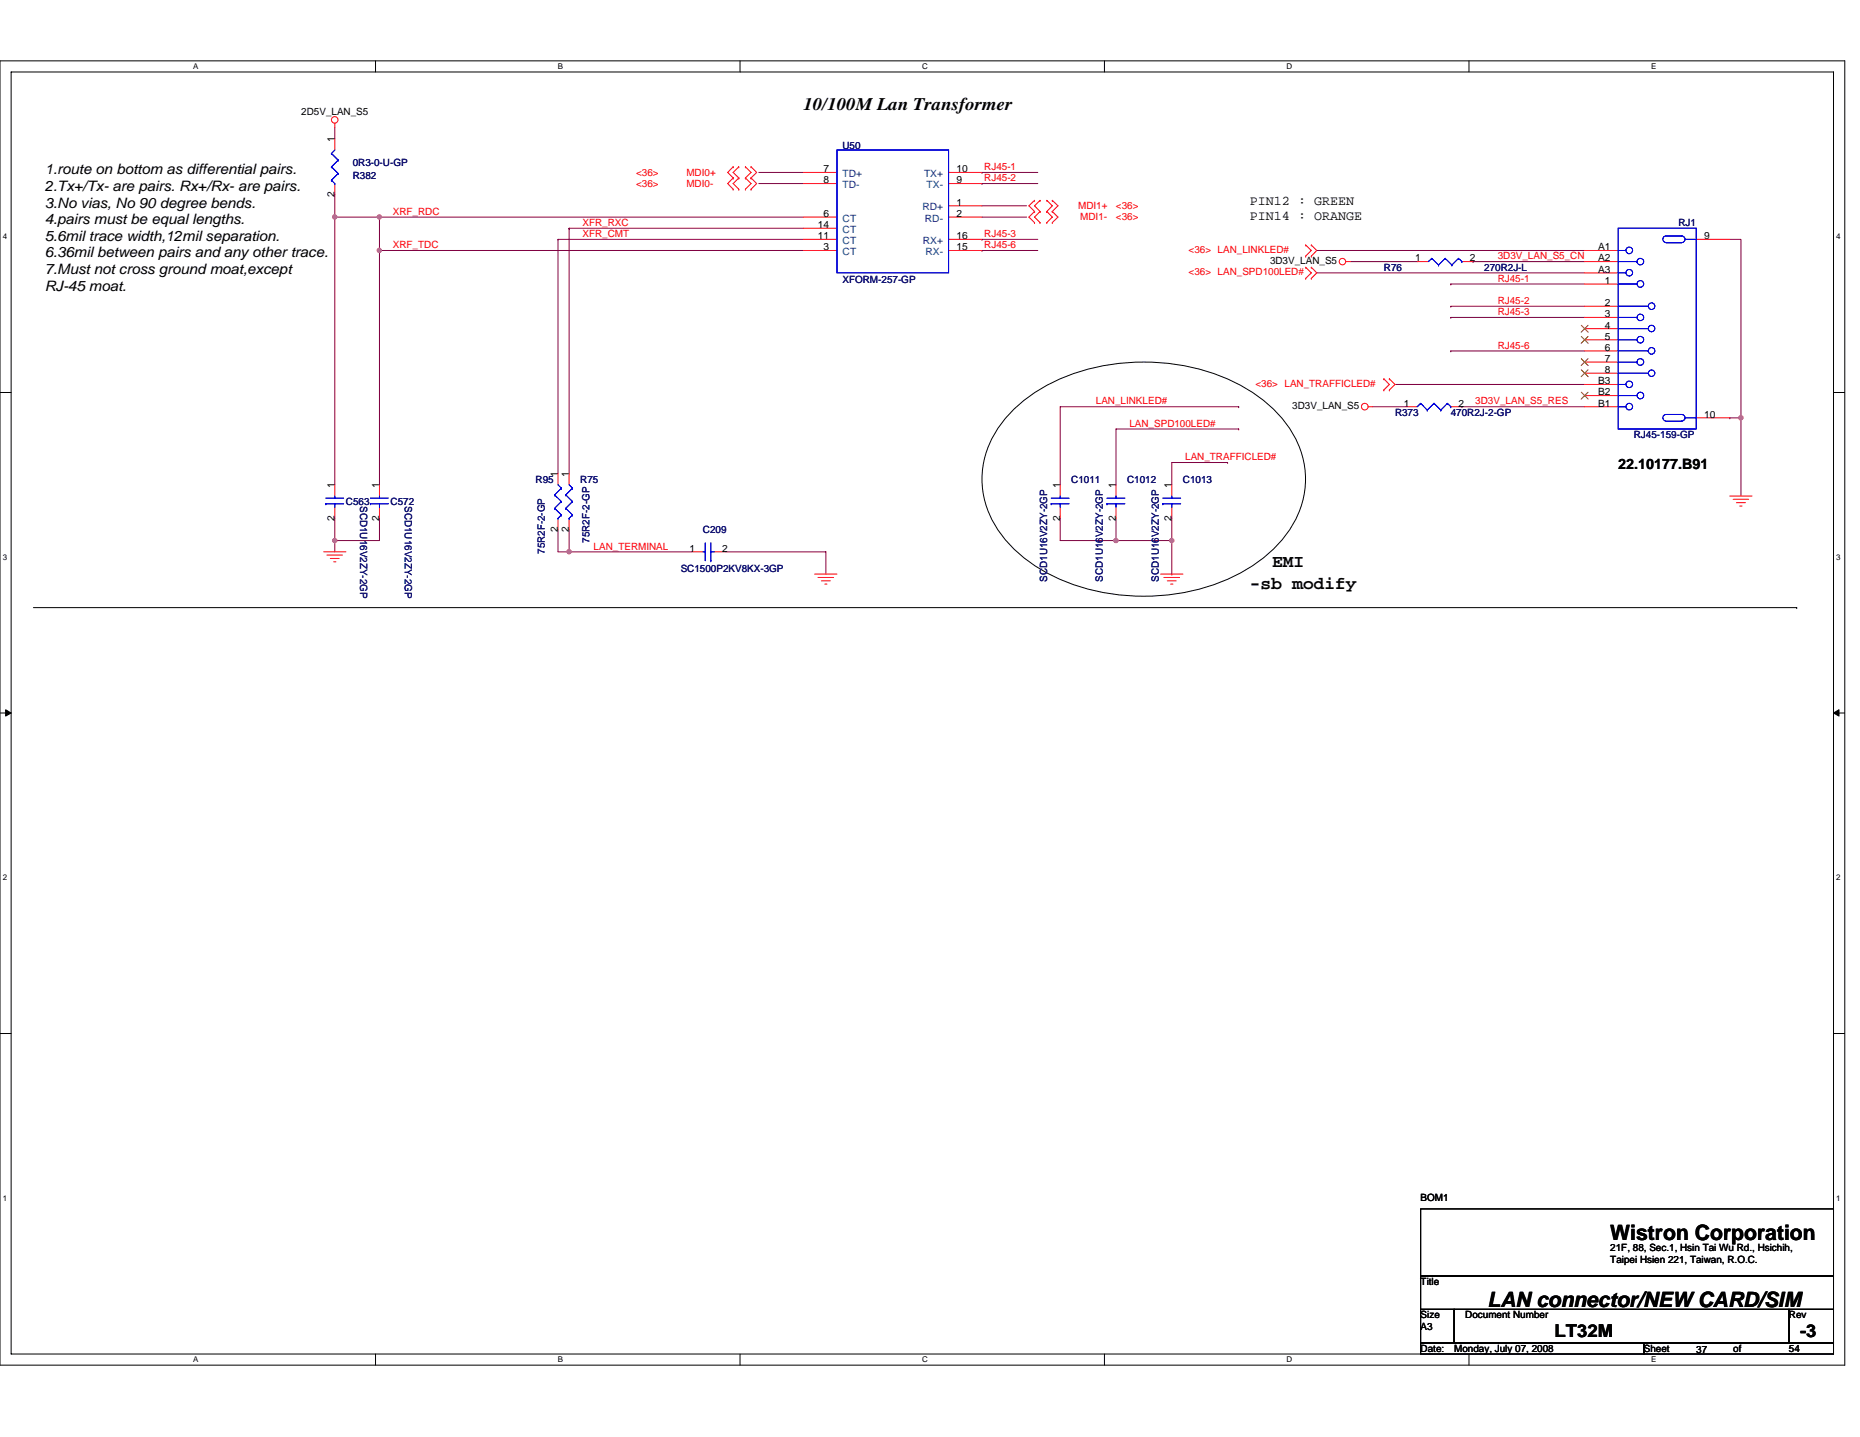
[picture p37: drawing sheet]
<svg xmlns="http://www.w3.org/2000/svg" width="279mm" height="216mm" viewBox="0 0 279 216" stroke-linecap="round" stroke-linejoin="round" font-family="sans-serif">
<defs><g id="words">
<g font-size="3.2">
<text x="241.9" y="186.3">Wistron Corporation</text>
<text x="223.5" y="196.3">LAN connector/NEW CARD/SIM</text>
</g>
<g font-size="2.7">
<text x="120.7" y="16.6">10/100M Lan Transformer</text>
<text x="187.7" y="88.5">-sb modify</text>
<text x="191.1" y="85.2">EMI</text>
<text x="233.5" y="200.9">LT32M</text>
<text x="270.4" y="200.9">-3</text>
</g>
<g font-size="2.2">
<text x="6.7" y="26.2">1.route on bottom as differential pairs.</text>
<text x="6.7" y="28.7">2.Tx+/Tx- are pairs. Rx+/Rx- are pairs.</text>
<text x="6.7" y="31.2">3.No vias, No 90 degree bends.</text>
<text x="6.7" y="33.7">4.pairs must be equal lengths.</text>
<text x="6.7" y="36.2">5.6mil trace width,12mil separation.</text>
<text x="6.7" y="38.7">6.36mil between pairs and any other trace.</text>
<text x="6.7" y="41.2">7.Must not cross ground moat,except</text>
<text x="6.7" y="43.7">RJ-45 moat.</text>
<text x="243.1" y="70.5">22.10177.B91</text>
</g>
<g font-size="2">
<text x="187.7" y="30.9">PIN12 : GREEN</text>
<text x="187.7" y="33">PIN14 : ORANGE</text>
</g>
<g font-size="1.5">
<text x="45.3" y="17.2">2D5V_LAN_S5</text>
<text x="50.3" y="21.4" transform="rotate(-90 50.3 21.4)">1</text>
<text x="50.3" y="29.6" transform="rotate(-90 50.3 29.6)">2</text>
<text x="123.7" y="25.9">7</text>
<text x="123.7" y="27.6">8</text>
<text x="143.7" y="25.9">10</text>
<text x="143.7" y="27.6">9</text>
<text x="122.9" y="34.3">14</text>
<text x="122.9" y="35.9">11</text>
<text x="123.7" y="32.6">6</text>
<text x="143.7" y="35.9">16</text>
<text x="143.7" y="30.9">1</text>
<text x="143.7" y="32.6">2</text>
<text x="256" y="35.9">9</text>
<text x="123.7" y="37.6">3</text>
<text x="143.7" y="37.6">15</text>
<text x="190.8" y="39.7">3D3V_LAN_S5</text>
<text x="212.6" y="39.3">1</text>
<text x="220.8" y="39.3">2</text>
<text x="240.1" y="37.6">A1</text>
<text x="240.1" y="39.3">A2</text>
<text x="240.1" y="41">A3</text>
<text x="241.1" y="42.7">1</text>
<text x="241.1" y="46">2</text>
<text x="241.1" y="47.7">3</text>
<text x="241.1" y="49.4">4</text>
<text x="241.1" y="51">5</text>
<text x="241.1" y="52.7">6</text>
<text x="240.1" y="59.4">B2</text>
<text x="240.1" y="57.7">B3</text>
<text x="241.1" y="54.4">7</text>
<text x="241.1" y="56">8</text>
<text x="194.1" y="61.4">3D3V_LAN_S5</text>
<text x="210.9" y="61.1">1</text>
<text x="219.1" y="61.1">2</text>
<text x="240.1" y="61.1">B1</text>
<text x="256" y="62.8">10</text>
<text x="83.8" y="71.7" transform="rotate(-90 83.8 71.7)">1</text>
<text x="85.5" y="71.7" transform="rotate(-90 85.5 71.7)">1</text>
<text x="50.3" y="73.4" transform="rotate(-90 50.3 73.4)">1</text>
<text x="57" y="73.4" transform="rotate(-90 57 73.4)">1</text>
<text x="159.2" y="73.4" transform="rotate(-90 159.2 73.4)">1</text>
<text x="167.6" y="73.4" transform="rotate(-90 167.6 73.4)">1</text>
<text x="176" y="73.4" transform="rotate(-90 176 73.4)">1</text>
<text x="50.3" y="78.2" transform="rotate(-90 50.3 78.2)">2</text>
<text x="57" y="78.2" transform="rotate(-90 57 78.2)">2</text>
<text x="83.8" y="79.9" transform="rotate(-90 83.8 79.9)">2</text>
<text x="85.5" y="79.9" transform="rotate(-90 85.5 79.9)">2</text>
<text x="103.6" y="82.9">1</text>
<text x="108.5" y="82.9">2</text>
<text x="159.2" y="78.2" transform="rotate(-90 159.2 78.2)">2</text>
<text x="167.6" y="78.2" transform="rotate(-90 167.6 78.2)">2</text>
<text x="176" y="78.2" transform="rotate(-90 176 78.2)">2</text>
<text x="213.4" y="180.5">BOM1</text>
<text x="241.9" y="188">21F, 88, Sec.1, Hsin Tai Wu Rd., Hsichih,</text>
<text x="241.9" y="189.8">Taipei Hsien 221, Taiwan, R.O.C.</text>
<text x="213.4" y="193.1">Title</text>
<text x="213.4" y="198.1">Size</text>
<text x="213.4" y="203.1">Date:</text>
<text x="213.4" y="199.7">A3</text>
<text x="218.4" y="203.1">Monday, July 07, 2008</text>
<text x="220.1" y="198.1">Document Number</text>
<text x="246.9" y="203.1">Sheet</text>
<text x="254.8" y="203.3">37</text>
<text x="260.3" y="203.1">of</text>
<text x="268.7" y="198.1">Rev</text>
<text x="268.7" y="203.1">54</text>
</g>
<g font-size="1.5" fill="#000080">
<text x="126.6" y="22.4">U50</text>
<text x="53" y="26.9">R382</text>
<text x="53" y="24.9">0R3-0-U-GP</text>
<text x="252.1" y="34">RJ1</text>
<text x="207.9" y="40.7">R76</text>
<text x="222.9" y="40.7">270R2J-L</text>
<text x="126.6" y="42.5">XFORM-257-GP</text>
<text x="209.5" y="62.5">R373</text>
<text x="217.9" y="62.5">470R2J-2-GP</text>
<text x="245.4" y="65.8">RJ45-159-GP</text>
<text x="52" y="75.9">C563</text>
<text x="54.1" y="76" transform="rotate(90 54.1 76)">SCD1U16V2ZY-2GP</text>
<text x="58.7" y="75.9">C572</text>
<text x="60.8" y="76" transform="rotate(90 60.8 76)">SCD1U16V2ZY-2GP</text>
<text x="80.5" y="72.5">R95</text>
<text x="87.2" y="72.5">R75</text>
<text x="160.9" y="72.5">C1011</text>
<text x="169.3" y="72.5">C1012</text>
<text x="177.7" y="72.5">C1013</text>
<text x="81.9" y="83.2" transform="rotate(-90 81.9 83.2)">75R2F-2-GP</text>
<text x="88.6" y="81.6" transform="rotate(-90 88.6 81.6)">75R2F-2-GP</text>
<text x="105.6" y="80.1">C209</text>
<text x="102.3" y="85.9">SC1500P2KV8KX-3GP</text>
<text x="157.3" y="87.4" transform="rotate(-90 157.3 87.4)">SCD1U16V2ZY-2GP</text>
<text x="165.7" y="87.4" transform="rotate(-90 165.7 87.4)">SCD1U16V2ZY-2GP</text>
<text x="174.1" y="87.4" transform="rotate(-90 174.1 87.4)">SCD1U16V2ZY-2GP</text>
</g>
<g font-size="1.5" fill="#f00">
<text x="95.5" y="26.4">&lt;36&gt;</text>
<text x="95.5" y="28.1">&lt;36&gt;</text>
<text x="103.1" y="26.4">MDI0+</text>
<text x="103.1" y="28.1">MDI0-</text>
<text x="147.8" y="27.2">RJ45-2</text>
<text x="147.8" y="25.6">RJ45-1</text>
<text x="59" y="32.3">XRF_RDC</text>
<text x="87.5" y="35.6">XFR_CMT</text>
<text x="87.5" y="34">XFR_RXC</text>
<text x="147.8" y="35.6">RJ45-3</text>
<text x="161.9" y="31.5">MDI1+</text>
<text x="162.3" y="33.1">MDI1-</text>
<text x="167.6" y="33.1">&lt;36&gt;</text>
<text x="167.6" y="31.5">&lt;36&gt;</text>
<text x="59" y="37.3">XRF_TDC</text>
<text x="147.8" y="37.3">RJ45-6</text>
<text x="178.5" y="41.3">&lt;36&gt; LAN_SPD100LED#</text>
<text x="178.5" y="38">&lt;36&gt; LAN_LINKLED#</text>
<text x="225" y="39">3D3V_LAN_S5_CN</text>
<text x="225" y="42.3">RJ45-1</text>
<text x="225" y="45.7">RJ45-2</text>
<text x="225" y="47.3">RJ45-3</text>
<text x="225" y="52.4">RJ45-6</text>
<text x="188.6" y="58.1">&lt;36&gt; LAN_TRAFFICLED#</text>
<text x="164.6" y="60.8">LAN_LINKLED#</text>
<text x="169.7" y="64.1">LAN_SPD100LED#</text>
<text x="221.6" y="60.8">3D3V_LAN_S5_RES</text>
<text x="178" y="69.2">LAN_TRAFFICLED#</text>
<text x="89.2" y="82.6">LAN_TERMINAL</text>
</g>
<g font-size="1.5" fill="#004080">
<text x="126.6" y="26.6">TD+</text>
<text x="126.6" y="28.3">TD-</text>
<text x="138.8" y="26.6">TX+</text>
<text x="139.2" y="28.3">TX-</text>
<text x="126.6" y="33.3">CT</text>
<text x="126.6" y="35">CT</text>
<text x="138.6" y="31.6">RD+</text>
<text x="138.9" y="33.3">RD-</text>
<text x="126.6" y="36.6">CT</text>
<text x="126.6" y="38.3">CT</text>
<text x="138.6" y="36.6">RX+</text>
<text x="139" y="38.3">RX-</text>
</g>
<g font-size="1.2">
<text x="29" y="10.4">A</text>
<text x="83.8" y="10.4">B</text>
<text x="138.5" y="10.4">C</text>
<text x="193.3" y="10.4">D</text>
<text x="248" y="10.4">E</text>
<text x=".4" y="36">4</text>
<text x="275.8" y="36">4</text>
<text x=".4" y="84.1">3</text>
<text x="275.8" y="84.1">3</text>
<text x=".4" y="132.3">2</text>
<text x="275.8" y="132.3">2</text>
<text x=".4" y="180.4">1</text>
<text x="275.8" y="180.4">1</text>
<text x="29" y="204.7">A</text>
<text x="83.8" y="204.7">B</text>
<text x="138.5" y="204.7">C</text>
<text x="193.3" y="204.7">D</text>
<text x="248" y="204.7">E</text>
</g>
</g></defs>
<path d="M0 9.1h277.1v196h-277.1zM1.7 10.8h273.7v192.6h-273.7z" fill="none" stroke="#000" stroke-width=".15"/>
<g fill="#fff">
<path d="M29 9.3h.8v1.4h-.8z"/>
<path d="M29 203.6h.8v1.4h-.8z"/>
</g>
<path d="M56.4 9.1v1.7M56.4 203.4v1.7" fill="none" stroke="#000" stroke-width=".15"/>
<g fill="#fff">
<path d="M83.8 9.3h.8v1.4h-.8z"/>
<path d="M83.8 203.6h.8v1.4h-.8z"/>
</g>
<path d="M111.2 9.1v1.7M111.2 203.4v1.7" fill="none" stroke="#000" stroke-width=".15"/>
<g fill="#fff">
<path d="M138.5 9.3h.9v1.4h-.9z"/>
<path d="M138.5 203.6h.9v1.4h-.9z"/>
</g>
<path d="M165.9 9.1v1.7M165.9 203.4v1.7" fill="none" stroke="#000" stroke-width=".15"/>
<g fill="#fff">
<path d="M193.3 9.3h.8v1.4h-.8z"/>
<path d="M193.3 203.6h.8v1.4h-.8z"/>
</g>
<path d="M220.7 9.1v1.7M220.7 203.4v1.7" fill="none" stroke="#000" stroke-width=".15"/>
<g fill="#fff">
<path d="M248 9.3h.8v1.4h-.8z"/>
<path d="M248 203.6h.8v1.4h-.8z"/>
<path d="M.4 34.9h.7v1.3h-.7z"/>
<path d="M275.8 34.9h.7v1.3h-.7z"/>
<path d="M.4 83h.7v1.4h-.7z"/>
<path d="M275.8 83h.7v1.4h-.7z"/>
</g>
<path d="M0 59h1.7M275.4 59h1.7" fill="none" stroke="#000" stroke-width=".15"/>
<g fill="#fff">
<path d="M.4 131.2h.7v1.3h-.7z"/>
<path d="M275.8 131.2h.7v1.3h-.7z"/>
</g>
<path d="M0 107.1h1.7M275.4 107.1h1.7" fill="none" stroke="#000" stroke-width=".15"/>
<path d="M.8 106.6l.9 .5-.9 .5zM275.4 107.1l.8-.5v1z" fill="#000" stroke="#000" stroke-width=".15"/>
<g fill="#fff">
<path d="M.4 179.3h.7v1.4h-.7z"/>
<path d="M275.8 179.3h.7v1.4h-.7z"/>
</g>
<path d="M152.7 61.1a28.2 28.2 0 0 1 19.1-6.7 29.1 29.1 0 0 1 17.9 5.7 15.5 15.5 0 0 1 6.4 11.9 14.8 14.8 0 0 1-5.2 10.8 28.2 28.2 0 0 1-19.1 6.8 29.1 29.1 0 0 1-17.9-5.7 15.5 15.5 0 0 1-6.4-11.9 14.8 14.8 0 0 1 5.2-10.9zM5 91.3h264.9M269.9 91.3h.1M0 155.3h1.7M275.4 155.3h1.7M213.4 181.6h62v10.1h-62zM213.4 191.7h62v5h-62zM213.4 196.7h5v5.1h-5zM218.4 196.7h50.3v5.1h-50.3zM268.7 196.7h6.7v5.1h-6.7zM213.4 201.8h33.5v1.6h-33.5zM246.9 201.8h28.5v1.6h-28.5z" fill="none" stroke="#000" stroke-width=".15"/>
<g fill="none" stroke="#800040" stroke-width=".15">
<path d="M50.3 19.2v1.7M50.3 32.6v40.2M50.3 29.3v3.3M50.3 32.6h6.7v5M50.3 32.6h.1M57 37.6h.1M57 32.6h.1M57 37.6h63.7M57 32.6h63.7M57 37.6v35.2M83.8 36h.1M83.8 36v35.2"/>
<path d="M83.8 36h36.9M85.5 34.3v36.9M85.5 34.3h.1M85.5 34.3h35.2M114 27.6h6.7M114 25.9h6.7M147.5 27.6h.1M147.5 25.9h.1M147.5 32.6h6.7M147.5 30.9h6.7M147.5 37.6h.1M147.5 36h.1"/>
<path d="M147.5 36h8.4M147.5 37.6h8.4M147.5 27.6h8.4M147.5 25.9h8.4M197.8 37.6h40.2M202.8 39.3h10.1M221.3 39.3h.1M221.3 39.3h16.7M259.8 36h1.7v26.8M197.8 41h40.2M209.5 57.8h28.5M217.9 42.7h.1"/>
<path d="M217.9 46h.1M217.9 52.7h.1M217.9 47.7h.1M217.9 42.7h20.1M217.9 46h20.1M217.9 52.7h20.1M217.9 47.7h20.1M50.3 77.9v3.3M57 77.9v3.3h-6.7M83.8 79.5v3.4h1.7M85.5 79.5v3.4M159.3 77.9v3.3h8.3"/>
<path d="M167.6 77.9v3.3h8.4M176 77.9v3.3M184.4 69.5h-8.4v3.3M184.4 69.5h.1M186.1 61.1h-26.8v11.7M186.1 61.1h.1M186.1 64.5h-18.5v8.3M186.1 64.5h.1M206.2 61.1h5M219.6 61.1h.1M219.6 61.1h18.4M259.8 62.8h.1"/>
<path d="M259.8 62.8h1.7M261.5 62.8h.1M261.5 62.8v11.7M50.3 81.2v1.7M50.3 81.2h.1M85.5 82.9h.1M85.5 82.9h18.4M109 82.9h15.1v3.4M167.6 81.2h.1M176 86.3h.1M176 81.2v5.1"/>
</g>
<g fill="#f0f" stroke="#f0f" stroke-width=".15">
<circle cx="85.5" cy="82.9" r=".33"/>
<circle cx="50.3" cy="81.2" r=".33"/>
<circle cx="50.3" cy="32.6" r=".33"/>
<circle cx="57" cy="32.6" r=".32"/>
<circle cx="57" cy="37.6" r=".32"/>
<circle cx="261.5" cy="62.8" r=".33"/>
<circle cx="176" cy="81.2" r=".33"/>
<circle cx="167.6" cy="81.2" r=".33"/>
</g>
<g fill="none" stroke="#f00" stroke-width=".15">
<path d="M50.3 18.5v.7M50.3 20.9v1.6M50.3 27.6v1.7M110.1 26.7h.1M110.1 25.1h.1M110.1 28.4h.1M110.1 25.1l-.8 .8 .8 .8M110.1 26.7l-.8 .9 .8 .8M111 26.7h.1M111 25.1h.1M111 28.4h.1M111 25.1l-.9 .8 .9 .8"/>
<path d="M111 26.7l-.9 .9 .9 .8M112 25.1h.1M112 26.7h.1M112 28.4h.1M112 25.1l.8 .8-.8 .8M112 26.7l.8 .9-.8 .8M112.8 26.7h.1M112.8 25.1h.1M112.8 28.4h.1M112.8 25.1l.9 .8-.9 .8M112.8 26.7l.9 .9-.9 .8M120.7 37.6h5"/>
<path d="M120.7 36h5M120.7 25.9h5M120.7 27.6h5M120.7 32.6h5M120.7 34.3h5M142.5 37.6h5M142.5 36h5M142.5 25.9h5M142.5 27.6h5M142.5 32.6h5M142.5 30.9h5M155.4 31.8h.1"/>
<path d="M155.4 30.1h.1M155.4 33.4h.1M155.4 30.1l-.8 .8 .8 .9M155.4 31.8l-.8 .8 .8 .8M156.2 30.1h.1M156.2 31.8h.1M156.2 33.4h.1M156.2 30.1l-.8 .8 .8 .9M156.2 31.8l-.8 .8 .8 .8M157.2 31.8h.1M157.2 30.1h.1M157.2 33.4h.1"/>
<path d="M157.2 30.1l.9 .8-.9 .9M157.2 31.8l.9 .8-.9 .8M158.1 31.8h.1M158.1 30.1h.1M158.1 33.4h.1M158.1 30.1l.8 .8-.8 .9M158.1 31.8l.8 .8-.8 .8M196.1 36.8h.1M196.1 38.5h.1M196.1 36.8l.9 .8-.9 .9M197 38.5h.1M197 36.8h.1"/>
<path d="M197 36.8l.8 .8-.8 .9M202.2 39.3h.6M212.9 39.3h1.7M219.6 39.3h1.7M238 37.6h5.1M238 39.3h5.1M254.8 36h5M196.1 40.2h.1M196.1 41.8h.1M196.1 40.2l.9 .8-.9 .8M197 41.8h.1M197 40.2h.1"/>
<path d="M197 40.2l.8 .8-.8 .8M207.9 56.9h.1M207.9 58.6h.1M207.9 56.9l.8 .9-.8 .8M208.7 58.6h.1M208.7 56.9h.1M208.7 56.9l.8 .9-.8 .8M238 41h5.1M238 42.7h5.1M238 46h5.1M238 47.7h5.1M238 49.4h5.1"/>
<path d="M238 51.1h5.1M238 52.7h5.1M238 54.4h5.1M238 56.1h5.1M238 59.4h5.1M238 57.8h5.1M50.3 72.8v1.7M50.3 76.2v1.7M57 72.8v1.7M57 76.2v1.7M83.8 71.2v1.6M83.8 77.9v1.6"/>
<path d="M85.5 71.2v1.6M85.5 77.9v1.6M159.3 72.8v1.7M159.3 76.2v1.7M167.6 72.8v1.7M167.6 76.2v1.7M176 72.8v1.7M176 76.2v1.7M205.5 61.1h.7M211.2 61.1h1.7M217.9 61.1h1.7M238 61.1h5.1"/>
<path d="M254.8 62.8h5M259.8 74.5h3.4M260.3 75h2.4M260.8 75.5h1.4M261.3 76h.4M48.6 82.9h3.4M49.1 83.4h2.4M49.6 83.9h1.3M50.1 84.4h.4M103.9 82.9h1.7M107.3 82.9h1.7M122.4 86.3h3.3"/>
<path d="M122.9 86.8h2.3M123.4 87.3h1.3M123.9 87.8h.3M174.3 86.3h3.4M174.8 86.8h2.4M175.3 87.3h1.4M175.9 87.8h.3"/>
<circle cx="50.3" cy="18" r=".49"/>
<circle cx="201.7" cy="39.3" r=".49"/>
<circle cx="205" cy="61.1" r=".5"/>
</g>
<g fill="none" stroke="#00f" stroke-width=".15">
<path d="M49.8 23.1h.1M49.8 25.1h.1M49.8 27.1h.1M49.8 23.1l1 1M49.8 25.1l1 1M49.8 27.1l.5 .5M50.3 27.6h.1M50.3 22.5l-.5 .6M50.8 24.1h.1M50.8 26.1h.1M50.8 24.1l-1 1M50.8 26.1l-1 1"/>
<path d="M125.7 22.5h16.8v18.5h-16.8zM215.1 38.8h.1M215.1 38.8l-.5 .5M215.1 38.8l1 1M216.1 39.8h.1M217.1 38.8h.1M217.1 38.8l-1 1M217.1 38.8l1 1M218.1 39.8h.1M219.1 38.8h.1M219.1 38.8l-1 1M219.1 38.8l.5 .5"/>
<path d="M219.6 39.3h.1M243.1 37.6h1.1M243.1 39.3h2.8M243.1 34.3h11.7v30.2h-11.7zM245.9 39.3h.1M252.6 35.5a.5 .5 0 0 1 .5 .5 .5 .5 0 0 1-.5 .4M252.6 35.5h-2.3a.51 .51 0 0 0-.5 .5 .51 .51 0 0 0 .5 .5h2.3M253.1 36h1.7M243.1 46h4.5M243.1 49.4h4.5M243.1 52.7h4.5M243.1 56.1h4.5"/>
<path d="M243.1 42.7h2.8M243.1 47.7h2.8M243.1 41h1.1M243.1 57.8h1.1M243.1 51.1h2.8M243.1 59.4h2.8M243.1 54.4h2.8M245.9 54.4h.1M48.9 74.8h2.7M48.9 75.7h.1M48.9 75.7h2.7M50.3 74.5v.3"/>
<path d="M50.3 75.7v.5M55.6 74.8h2.7M55.6 75.7h.1M55.6 75.7h2.7M57 74.5v.3M57 75.7v.5M83.3 74.4h.1M83.3 76.4h.1M83.3 74.4l1 1M83.3 76.4l1 1M83.8 77.9h.1M83.8 72.8l.5 .5"/>
<path d="M84.3 73.3h.1M84.3 75.4h.1M84.3 77.4h.1M84.3 73.3l-1 1.1M84.3 75.4l-1 1M84.3 77.4l-.5 .5M85 74.4h.1M85 76.4h.1M85 74.4l1 1M85 76.4l1 1M85.5 77.9h.1M85.5 72.8l.5 .5"/>
<path d="M86 73.3h.1M86 75.4h.1M86 77.4h.1M86 73.3l-1 1.1M86 75.4l-1 1M86 77.4l-.5 .5M157.9 74.8h2.7M157.9 75.7h.1M157.9 75.7h2.7M159.3 74.5v.3M159.3 75.7v.5M166.3 74.8h2.7"/>
<path d="M166.3 75.7h.1M166.3 75.7h2.7M167.6 74.5v.3M167.6 75.7v.5M174.7 74.8h2.7M174.7 75.7h.1M174.7 75.7h2.7M176 74.5v.3M176 75.7v.5M213.4 60.6h.1M213.4 60.6l-.5 .5M213.4 60.6l1 1"/>
<path d="M214.4 61.6h.1M215.4 60.6h.1M215.4 60.6l-1 1M215.4 60.6l1 1M216.4 61.6h.1M217.4 60.6h.1M217.4 60.6l-1 1M217.4 60.6l.5 .5M217.9 61.1h.1M243.1 61.1h1.1M252.6 62.3a.5 .5 0 0 1 .5 .5 .5 .5 0 0 1-.5 .5M252.6 62.3h-2.3a.51 .51 0 0 0-.5 .5 .51 .51 0 0 0 .5 .5h2.3"/>
<path d="M253.1 62.8h.1M253.1 62.8h1.7M105.6 82.9h.3M105.9 81.6v2.6M106.8 82.9h.5M106.8 84.2h.1M106.8 81.6v2.6"/>
<circle cx="244.7" cy="37.6" r=".5"/>
<circle cx="246.4" cy="39.3" r=".49"/>
<circle cx="244.7" cy="41" r=".49"/>
<circle cx="244.7" cy="57.7" r=".49"/>
<circle cx="246.4" cy="51" r=".5"/>
<circle cx="246.4" cy="59.4" r=".5"/>
<circle cx="246.4" cy="54.4" r=".5"/>
<circle cx="246.4" cy="42.7" r=".5"/>
<circle cx="246.4" cy="47.7" r=".49"/>
<circle cx="248.1" cy="46" r=".49"/>
<circle cx="248.1" cy="52.7" r=".49"/>
<circle cx="248.1" cy="49.4" r=".49"/>
<circle cx="248.1" cy="56.1" r=".49"/>
<circle cx="244.7" cy="61.1" r=".5"/>
</g>
<path d="M237.5 48.9l1.1 1M237.5 50.5l1.1 1.1M237.5 53.9l1.1 1M237.5 55.6l1.1 1M237.5 58.9l1.1 1.1M238.5 48.9l-1 1M238.5 50.5l-1 1.1M238.5 53.9l-1 1M238.5 55.6l-1 1M238.5 58.9l-1 1.1" fill="none" stroke="#804000" stroke-width=".15"/>
<use href="#words"/>
</svg>
